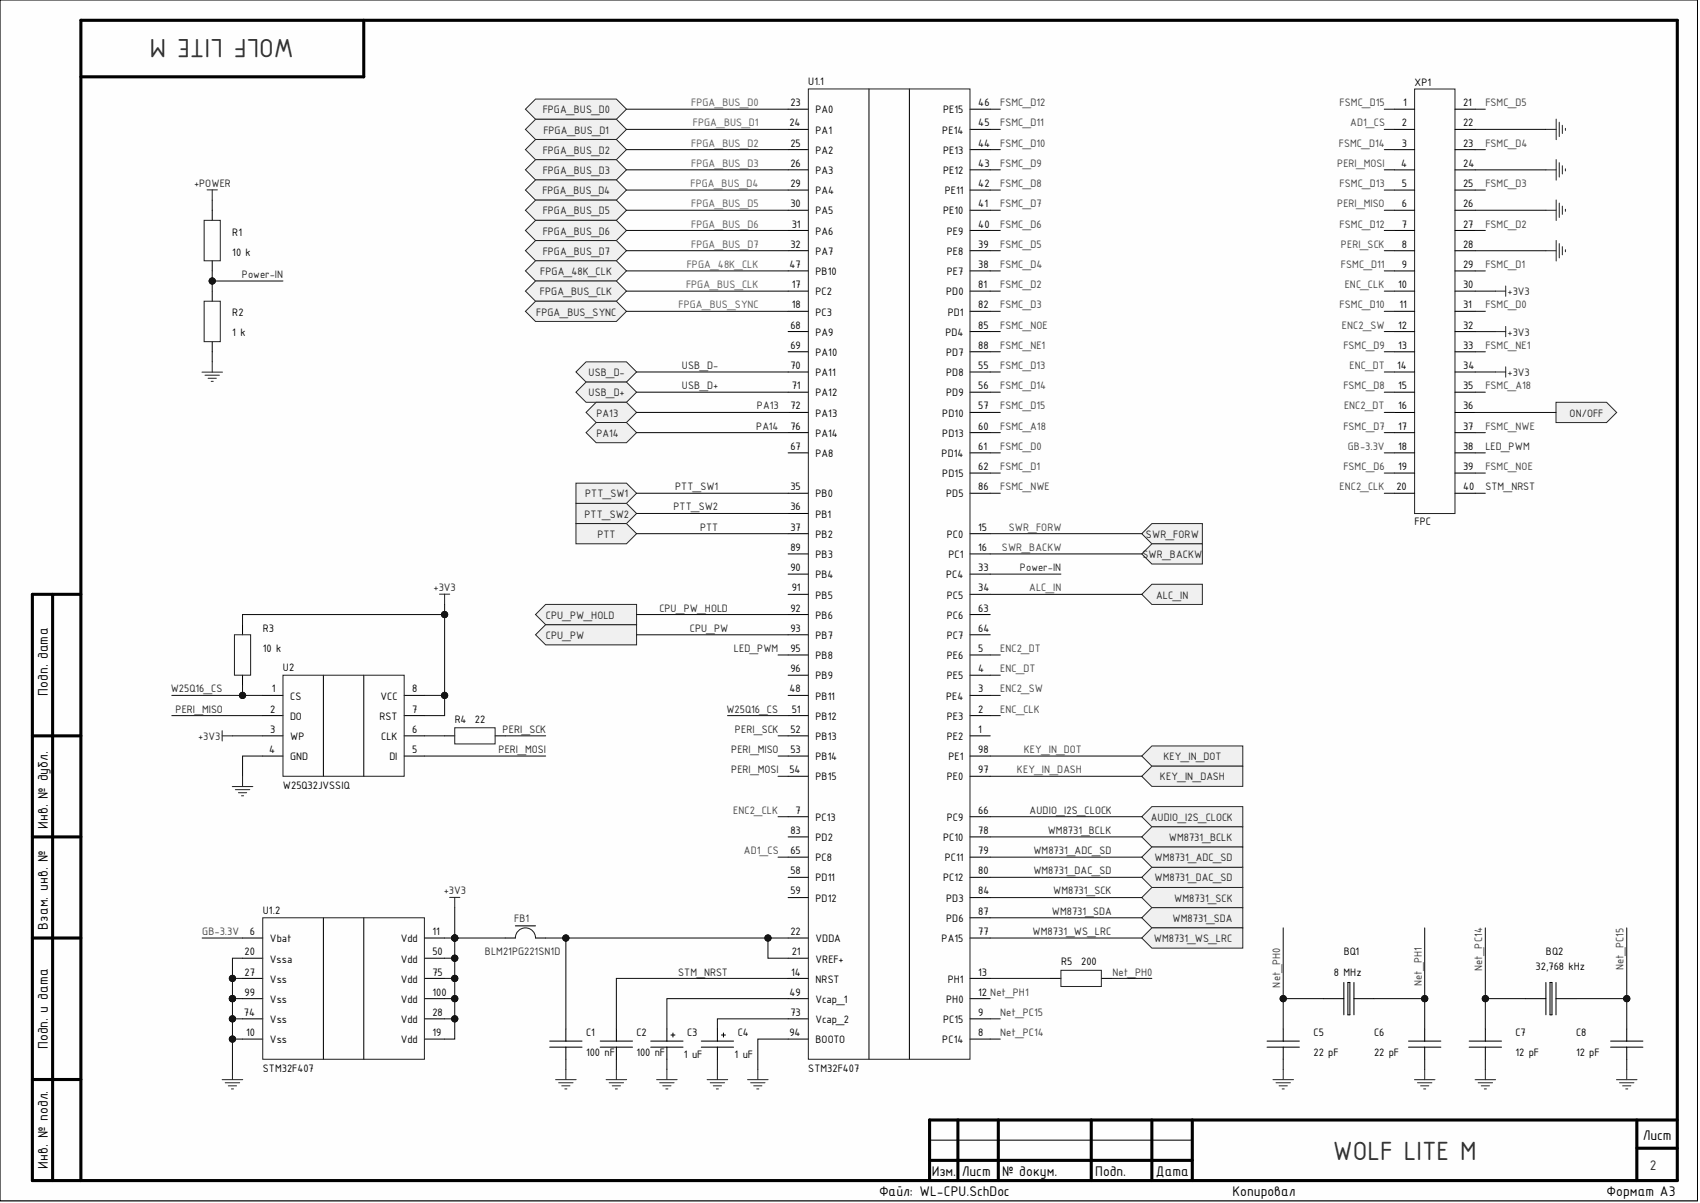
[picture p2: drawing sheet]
<svg xmlns="http://www.w3.org/2000/svg" width="420mm" height="297mm" viewBox="0 0 420 297" stroke-linecap="round" stroke-linejoin="round" font-family="sans-serif">
<defs><g id="words">
<g font-size="7" fill="#2f2f2f">
<text x="72.6" y="9.6" transform="rotate(-180 72.6 9.6)">WOLF LITE M</text>
<text x="329.1" y="286.5">WOLF LITE M</text>
</g>
<g font-size="3.7">
<text x="11.8" y="171.7" transform="rotate(-90 11.8 171.7)">Подп. дата</text>
<text x="11.8" y="204.6" transform="rotate(-90 11.8 204.6)">Инв. № дубл.</text>
<text x="11.8" y="229.6" transform="rotate(-90 11.8 229.6)">Взам. инв. №</text>
<text x="11.8" y="259" transform="rotate(-90 11.8 259)">Подп. и дата</text>
<text x="405.7" y="281.4">Лист</text>
<text x="11.8" y="288.5" transform="rotate(-90 11.8 288.5)">Инв. № подл.</text>
<text x="230.1" y="290.3">Изм.</text>
<text x="237.5" y="290.3">Лист</text>
<text x="247.5" y="290.3">№ докум.</text>
<text x="270.5" y="290.3">Подп.</text>
<text x="285.4" y="290.3">Дата</text>
<text x="217.1" y="295.3">Файл: WL-CPU.SchDoc</text>
<text x="304.4" y="295.3">Копировал</text>
<text x="396.7" y="295.3">Формат А3</text>
</g>
<text font-size="3.7" fill="#2f2f2f" x="407.4" y="288.8">2</text>
<g font-size="2.9">
<text x="199.6" y="21">U1.1</text>
<text x="349.3" y="21.2">XP1</text>
<text x="195.2" y="26.2">23</text>
<text x="201.4" y="28">PA0</text>
<text x="232.9" y="28">PE15</text>
<text x="241.6" y="26.2">46</text>
<text x="346.5" y="26.2">1</text>
<text x="361.3" y="26.2">21</text>
<text x="194.9" y="31.2">24</text>
<text x="201.4" y="33">PA1</text>
<text x="232.7" y="33">PE14</text>
<text x="241.6" y="31.2">45</text>
<text x="346.2" y="31.2">2</text>
<text x="361.3" y="31.2">22</text>
<text x="195.2" y="36.2">25</text>
<text x="195.2" y="41.2">26</text>
<text x="201.4" y="38">PA2</text>
<text x="232.9" y="38">PE13</text>
<text x="241.6" y="41.2">43</text>
<text x="241.6" y="36.2">44</text>
<text x="346" y="41.2">4</text>
<text x="346.2" y="36.2">3</text>
<text x="361.3" y="36.2">23</text>
<text x="361.3" y="41.2">24</text>
<text x="195.2" y="46.1">29</text>
<text x="201.4" y="47.9">PA4</text>
<text x="201.4" y="42.9">PA3</text>
<text x="232.9" y="42.9">PE12</text>
<text x="233.3" y="47.9">PE11</text>
<text x="241.6" y="46.1">42</text>
<text x="346.2" y="46.1">5</text>
<text x="361.3" y="46.1">25</text>
<text x="195.2" y="51.1">30</text>
<text x="201.4" y="52.9">PA5</text>
<text x="232.9" y="52.9">PE10</text>
<text x="241.6" y="51.1">41</text>
<text x="346.2" y="51.1">6</text>
<text x="361.3" y="51.1">26</text>
<text x="57.4" y="58.1">R1</text>
<text x="195.5" y="56.2">31</text>
<text x="201.4" y="58">PA6</text>
<text x="233.8" y="58">PE9</text>
<text x="241.6" y="56.2">40</text>
<text x="346.2" y="56.2">7</text>
<text x="361.3" y="56.2">27</text>
<text x="57.4" y="63.1">10 k</text>
<text x="195.2" y="61.2">32</text>
<text x="201.4" y="63">PA7</text>
<text x="233.8" y="63">PE8</text>
<text x="241.6" y="61.2">39</text>
<text x="346.2" y="61.2">8</text>
<text x="361.3" y="61.2">28</text>
<text x="194.9" y="66.2">47</text>
<text x="195.5" y="71.2">17</text>
<text x="201.4" y="68">PB10</text>
<text x="233.8" y="68">PE7</text>
<text x="241.6" y="71.2">81</text>
<text x="241.6" y="66.2">38</text>
<text x="345.3" y="71.2">10</text>
<text x="346.2" y="66.2">9</text>
<text x="361.3" y="66.2">29</text>
<text x="361.3" y="71.2">30</text>
<text x="195.5" y="76.2">18</text>
<text x="201.4" y="72.9">PC2</text>
<text x="201.4" y="77.9">PC3</text>
<text x="233.6" y="72.9">PD0</text>
<text x="234.1" y="77.9">PD1</text>
<text x="241.6" y="76.2">82</text>
<text x="345.6" y="76.2">11</text>
<text x="361.3" y="76.2">31</text>
<text x="57.4" y="78.1">R2</text>
<text x="57.4" y="83.1">1 k</text>
<text x="195.2" y="81.1">68</text>
<text x="201.4" y="82.9">PA9</text>
<text x="233.5" y="82.9">PD4</text>
<text x="241.6" y="81.1">85</text>
<text x="345.3" y="81.1">12</text>
<text x="361.3" y="81.1">32</text>
<text x="195.2" y="86.1">69</text>
<text x="201.4" y="87.9">PA10</text>
<text x="233.6" y="87.9">PD7</text>
<text x="241.6" y="86.1">88</text>
<text x="345.3" y="86.1">13</text>
<text x="361.3" y="86.1">33</text>
<text x="195.2" y="91.1">70</text>
<text x="201.4" y="92.9">PA11</text>
<text x="233.6" y="92.9">PD8</text>
<text x="241.6" y="91.1">55</text>
<text x="345" y="91.1">14</text>
<text x="361.3" y="91.1">34</text>
<text x="195.2" y="101.1">72</text>
<text x="195.5" y="96.1">71</text>
<text x="201.4" y="97.9">PA12</text>
<text x="233.6" y="97.9">PD9</text>
<text x="241.6" y="96.1">56</text>
<text x="241.6" y="101.1">57</text>
<text x="345.3" y="96.1">15</text>
<text x="345.3" y="101.1">16</text>
<text x="361.3" y="96.1">35</text>
<text x="361.3" y="101.1">36</text>
<text x="195.2" y="106.1">76</text>
<text x="201.4" y="102.9">PA13</text>
<text x="201.4" y="107.8">PA14</text>
<text x="232.7" y="102.9">PD10</text>
<text x="232.7" y="107.8">PD13</text>
<text x="241.6" y="106.1">60</text>
<text x="345.3" y="106.1">17</text>
<text x="361.3" y="106.1">37</text>
<text x="195.2" y="111.1">67</text>
<text x="201.4" y="112.8">PA8</text>
<text x="232.5" y="112.8">PD14</text>
<text x="241.6" y="111.1">61</text>
<text x="345.3" y="111.1">18</text>
<text x="361.3" y="111.1">38</text>
<text x="232.7" y="117.8">PD15</text>
<text x="241.6" y="116">62</text>
<text x="345.3" y="116">19</text>
<text x="361.3" y="116">39</text>
<text x="195.2" y="121">35</text>
<text x="201.4" y="122.8">PB0</text>
<text x="233.6" y="122.8">PD5</text>
<text x="241.6" y="121">86</text>
<text x="344.8" y="121">20</text>
<text x="361.3" y="121">40</text>
<text x="195.2" y="126">36</text>
<text x="195.2" y="131">37</text>
<text x="201.4" y="127.8">PB1</text>
<text x="241.6" y="131">15</text>
<text x="349.3" y="129.6">FPC</text>
<text x="195.2" y="136">89</text>
<text x="201.4" y="132.8">PB2</text>
<text x="201.4" y="137.8">PB3</text>
<text x="233.8" y="132.8">PC0</text>
<text x="234.2" y="137.8">PC1</text>
<text x="241.6" y="136">16</text>
<text x="195.2" y="141">90</text>
<text x="201.4" y="142.8">PB4</text>
<text x="233.6" y="142.8">PC4</text>
<text x="241.6" y="141">33</text>
<text x="195.5" y="146">91</text>
<text x="201.4" y="147.8">PB5</text>
<text x="233.8" y="147.8">PC5</text>
<text x="241.6" y="146">34</text>
<text x="195.2" y="151">92</text>
<text x="201.4" y="152.8">PB6</text>
<text x="233.8" y="152.8">PC6</text>
<text x="241.6" y="151">63</text>
<text x="64.9" y="156">R3</text>
<text x="64.9" y="161">10 k</text>
<text x="195.2" y="156">93</text>
<text x="195.2" y="161">95</text>
<text x="201.4" y="157.8">PB7</text>
<text x="233.8" y="157.8">PC7</text>
<text x="241.6" y="156">64</text>
<text x="241.6" y="161">5</text>
<text x="69.9" y="165.7">U2</text>
<text x="195.2" y="166">96</text>
<text x="201.4" y="162.8">PB8</text>
<text x="201.4" y="167.8">PB9</text>
<text x="233.8" y="167.8">PE5</text>
<text x="233.8" y="162.8">PE6</text>
<text x="241.6" y="166">4</text>
<text x="67.1" y="171">1</text>
<text x="71.7" y="172.8">CS</text>
<text x="94" y="172.8">VCC</text>
<text x="101.8" y="171">8</text>
<text x="194.9" y="171">48</text>
<text x="201.4" y="172.8">PB11</text>
<text x="233.6" y="172.8">PE4</text>
<text x="241.6" y="171">3</text>
<text x="66.8" y="176">2</text>
<text x="71.7" y="177.7">DO</text>
<text x="93.7" y="177.7">RST</text>
<text x="101.8" y="176">7</text>
<text x="112.3" y="178.4">R4</text>
<text x="117.3" y="178.4">22</text>
<text x="195.5" y="176">51</text>
<text x="201.4" y="177.7">PB12</text>
<text x="233.8" y="177.7">PE3</text>
<text x="241.6" y="176">2</text>
<text x="66.5" y="185.9">4</text>
<text x="66.8" y="181">3</text>
<text x="71.7" y="182.7">WP</text>
<text x="94.1" y="182.7">CLK</text>
<text x="101.8" y="185.9">5</text>
<text x="101.8" y="181">6</text>
<text x="195.2" y="181">52</text>
<text x="195.2" y="185.9">53</text>
<text x="201.4" y="182.7">PB13</text>
<text x="233.8" y="182.7">PE2</text>
<text x="241.6" y="185.9">98</text>
<text x="241.6" y="181">1</text>
<text x="71.7" y="187.7">GND</text>
<text x="96.2" y="187.7">DI</text>
<text x="194.9" y="190.9">54</text>
<text x="201.4" y="187.7">PB14</text>
<text x="234.2" y="187.7">PE1</text>
<text x="241.6" y="190.9">97</text>
<text x="69.9" y="194.7">W25Q32JVSSIQ</text>
<text x="201.4" y="192.7">PB15</text>
<text x="233.8" y="192.7">PE0</text>
<text x="196.5" y="200.9">7</text>
<text x="201.4" y="202.7">PC13</text>
<text x="233.8" y="202.7">PC9</text>
<text x="241.6" y="200.9">66</text>
<text x="195.2" y="205.9">83</text>
<text x="201.4" y="207.7">PD2</text>
<text x="232.9" y="207.7">PC10</text>
<text x="241.6" y="205.9">78</text>
<text x="195.2" y="215.9">58</text>
<text x="195.2" y="210.9">65</text>
<text x="201.4" y="212.6">PC8</text>
<text x="233.3" y="212.6">PC11</text>
<text x="241.6" y="210.9">79</text>
<text x="241.6" y="215.9">80</text>
<text x="195.2" y="220.8">59</text>
<text x="201.4" y="217.6">PD11</text>
<text x="232.9" y="217.6">PC12</text>
<text x="241.6" y="220.8">84</text>
<text x="64.9" y="225.6">U1.2</text>
<text x="201.4" y="222.6">PD12</text>
<text x="233.6" y="222.6">PD3</text>
<text x="233.6" y="227.6">PD6</text>
<text x="241.6" y="225.8">87</text>
<text x="61.7" y="230.9">6</text>
<text x="66.7" y="232.7">Vbat</text>
<text x="98.9" y="232.7">Vdd</text>
<text x="106.8" y="230.9">11</text>
<text x="195.2" y="230.9">22</text>
<text x="201.4" y="232.7">VDDA</text>
<text x="232.5" y="232.7">PA15</text>
<text x="241.6" y="230.9">77</text>
<text x="60.4" y="235.9">20</text>
<text x="66.7" y="237.7">Vssa</text>
<text x="98.9" y="237.7">Vdd</text>
<text x="106.8" y="235.9">50</text>
<text x="195.5" y="235.9">21</text>
<text x="201.4" y="237.7">VREF+</text>
<text x="262" y="238.3">R5</text>
<text x="267" y="238.3">200</text>
<text x="331.8" y="235.9">BQ1</text>
<text x="379.2" y="239.4">32,768 kHz</text>
<text x="381.8" y="235.9">BQ2</text>
<text x="60.4" y="240.9">27</text>
<text x="60.4" y="245.9">99</text>
<text x="66.7" y="242.7">Vss</text>
<text x="98.9" y="242.7">Vdd</text>
<text x="106.8" y="240.9">75</text>
<text x="106.8" y="245.9">100</text>
<text x="194.9" y="245.9">49</text>
<text x="195.4" y="240.9">14</text>
<text x="201.4" y="242.7">NRST</text>
<text x="234.1" y="242.7">PH1</text>
<text x="241.6" y="245.9">12 Net_PH1</text>
<text x="241.6" y="240.9">13</text>
<text x="329.4" y="240.9">8 MHz</text>
<text x="60.2" y="250.8">74</text>
<text x="66.7" y="247.6">Vss</text>
<text x="98.9" y="247.6">Vdd</text>
<text x="106.8" y="250.8">28</text>
<text x="195.2" y="250.8">73</text>
<text x="201.4" y="247.6">Vcap_1</text>
<text x="233.6" y="247.6">PH0</text>
<text x="241.6" y="250.8">9</text>
<text x="60.8" y="255.8">10</text>
<text x="66.7" y="252.6">Vss</text>
<text x="66.7" y="257.6">Vss</text>
<text x="98.9" y="257.6">Vdd</text>
<text x="98.9" y="252.6">Vdd</text>
<text x="106.8" y="255.8">19</text>
<text x="144.7" y="255.8">C1</text>
<text x="157.2" y="255.8">C2</text>
<text x="169.7" y="255.8">C3</text>
<text x="182.2" y="255.8">C4</text>
<text x="194.9" y="255.8">94</text>
<text x="201.4" y="257.6">BOOTO</text>
<text x="201.4" y="252.6">Vcap_2</text>
<text x="232.7" y="257.6">PC14</text>
<text x="232.9" y="252.6">PC15</text>
<text x="241.6" y="255.8">8</text>
<text x="324.4" y="255.8">C5</text>
<text x="339.3" y="255.8">C6</text>
<text x="374.2" y="255.8">C7</text>
<text x="389.2" y="255.8">C8</text>
<text x="144.7" y="260.8">100 nF</text>
<text x="157.2" y="260.8">100 nF</text>
<text x="168.9" y="261.2">1 uF</text>
<text x="181.4" y="261.2">1 uF</text>
<text x="324.4" y="260.8">22 pF</text>
<text x="339.3" y="260.8">22 pF</text>
<text x="374.2" y="260.8">12 pF</text>
<text x="389.2" y="260.8">12 pF</text>
<text x="64.9" y="264.6">STM32F407</text>
<text x="199.6" y="264.6">STM32F407</text>
</g>
<g font-size="2.9" fill="#262626">
<text x="134" y="28">FPGA_BUS_D0</text>
<text x="134.2" y="33">FPGA_BUS_D1</text>
<text x="134" y="38">FPGA_BUS_D2</text>
<text x="47.9" y="46.1">+POWER</text>
<text x="133.9" y="47.9">FPGA_BUS_D4</text>
<text x="134" y="42.9">FPGA_BUS_D3</text>
<text x="134" y="52.9">FPGA_BUS_D5</text>
<text x="134" y="58">FPGA_BUS_D6</text>
<text x="134" y="63">FPGA_BUS_D7</text>
<text x="59.7" y="68.6">Power-IN</text>
<text x="133.4" y="68">FPGA_48K_CLK</text>
<text x="132.4" y="77.9">FPGA_BUS_SYNC</text>
<text x="133.3" y="72.9">FPGA_BUS_CLK</text>
<text x="372.3" y="72.9">+3V3</text>
<text x="372.3" y="82.9">+3V3</text>
<text x="145.3" y="92.9">USB_D-</text>
<text x="168.4" y="91.1">USB_D-</text>
<text x="372.3" y="92.9">+3V3</text>
<text x="145.3" y="97.9">USB_D+</text>
<text x="168.4" y="96.1">USB_D+</text>
<text x="186.9" y="101.1">PA13</text>
<text x="147.3" y="102.9">PA13</text>
<text x="147.3" y="107.8">PA14</text>
<text x="186.7" y="106.1">PA14</text>
<text x="387.6" y="102.9">ON/OFF</text>
<text x="366.8" y="111.1">LED_PWM</text>
<text x="144.5" y="122.8">PTT_SW1</text>
<text x="166.7" y="121">PTT_SW1</text>
<text x="366.8" y="121">STM_NRST</text>
<text x="144.3" y="127.8">PTT_SW2</text>
<text x="166.3" y="126">PTT_SW2</text>
<text x="172.9" y="131">PTT</text>
<text x="147.5" y="132.8">PTT</text>
<text x="282.1" y="137.8">SWR_BACKW</text>
<text x="283" y="132.8">SWR_FORW</text>
<text x="251.9" y="141">Power-IN</text>
<text x="107.1" y="146">+3V3</text>
<text x="285.5" y="147.8">ALC_IN</text>
<text x="134.8" y="152.8">CPU_PW_HOLD</text>
<text x="162.8" y="151">CPU_PW_HOLD</text>
<text x="134.8" y="157.8">CPU_PW</text>
<text x="170.3" y="156">CPU_PW</text>
<text x="181.2" y="161">LED_PWM</text>
<text x="42.2" y="171">W25Q16_CS</text>
<text x="43.3" y="176">PERI_MISO</text>
<text x="179.4" y="176">W25Q16_CS</text>
<text x="48.9" y="182.7">+3V3</text>
<text x="123.1" y="185.9">PERI_MOSI</text>
<text x="124.1" y="181">PERI_SCK</text>
<text x="180.6" y="185.9">PERI_MISO</text>
<text x="181.5" y="181">PERI_SCK</text>
<text x="180.6" y="190.9">PERI_MOSI</text>
<text x="287.3" y="187.7">KEY_IN_DOT</text>
<text x="286.4" y="192.7">KEY_IN_DASH</text>
<text x="254.2" y="200.9">AUDIO_I2S_CLOCK</text>
<text x="284.2" y="202.7">AUDIO_I2S_CLOCK</text>
<text x="258.7" y="205.9">WM8731_BCLK</text>
<text x="288.6" y="207.7">WM8731_BCLK</text>
<text x="255.2" y="215.9">WM8731_DAC_SD</text>
<text x="255.2" y="210.9">WM8731_ADC_SD</text>
<text x="285.1" y="212.6">WM8731_ADC_SD</text>
<text x="109.6" y="220.8">+3V3</text>
<text x="260.1" y="220.8">WM8731_SCK</text>
<text x="285.1" y="217.6">WM8731_DAC_SD</text>
<text x="259.7" y="225.8">WM8731_SDA</text>
<text x="289.6" y="227.6">WM8731_SDA</text>
<text x="290" y="222.6">WM8731_SCK</text>
<text x="255" y="230.9">WM8731_WS_LRC</text>
<text x="284.9" y="232.7">WM8731_WS_LRC</text>
<text x="167.5" y="240.9">STM_NRST</text>
</g>
<g font-size="2.9" fill="#5a5a5a">
<text x="170.7" y="26.2">FPGA_BUS_D0</text>
<text x="171.1" y="31.2">FPGA_BUS_D1</text>
<text x="170.7" y="36.2">FPGA_BUS_D2</text>
<text x="170.7" y="41.2">FPGA_BUS_D3</text>
<text x="170.5" y="46.1">FPGA_BUS_D4</text>
<text x="170.7" y="51.1">FPGA_BUS_D5</text>
<text x="170.7" y="56.2">FPGA_BUS_D6</text>
<text x="170.7" y="61.2">FPGA_BUS_D7</text>
<text x="169.4" y="71.2">FPGA_BUS_CLK</text>
<text x="169.6" y="66.2">FPGA_48K_CLK</text>
<text x="167.6" y="76.2">FPGA_BUS_SYNC</text>
</g>
<g font-size="2.9" fill="#404040">
<text x="247" y="26.2">FSMC_D12</text>
<text x="330.8" y="26.2">FSMC_D15</text>
<text x="366.8" y="26.2">FSMC_D5</text>
<text x="247" y="31.2">FSMC_D11</text>
<text x="247" y="41.2">FSMC_D9</text>
<text x="247" y="36.2">FSMC_D10</text>
<text x="330.6" y="36.2">FSMC_D14</text>
<text x="366.8" y="36.2">FSMC_D4</text>
<text x="247" y="46.1">FSMC_D8</text>
<text x="330.8" y="46.1">FSMC_D13</text>
<text x="366.8" y="46.1">FSMC_D3</text>
<text x="247" y="51.1">FSMC_D7</text>
<text x="247" y="56.2">FSMC_D6</text>
<text x="330.8" y="56.2">FSMC_D12</text>
<text x="366.8" y="56.2">FSMC_D2</text>
<text x="247" y="61.2">FSMC_D5</text>
<text x="247" y="71.2">FSMC_D2</text>
<text x="247" y="66.2">FSMC_D4</text>
<text x="331.1" y="66.2">FSMC_D11</text>
<text x="366.8" y="66.2">FSMC_D1</text>
<text x="247" y="76.2">FSMC_D3</text>
<text x="330.8" y="76.2">FSMC_D10</text>
<text x="366.8" y="76.2">FSMC_D0</text>
<text x="247" y="81.1">FSMC_NOE</text>
<text x="247" y="86.1">FSMC_NE1</text>
<text x="331.7" y="86.1">FSMC_D9</text>
<text x="366.8" y="86.1">FSMC_NE1</text>
<text x="247" y="91.1">FSMC_D13</text>
<text x="247" y="96.1">FSMC_D14</text>
<text x="247" y="101.1">FSMC_D15</text>
<text x="331.7" y="96.1">FSMC_D8</text>
<text x="366.8" y="96.1">FSMC_A18</text>
<text x="247" y="106.1">FSMC_A18</text>
<text x="331.7" y="106.1">FSMC_D7</text>
<text x="366.8" y="106.1">FSMC_NWE</text>
<text x="247" y="111.1">FSMC_D0</text>
<text x="247" y="116">FSMC_D1</text>
<text x="331.7" y="116">FSMC_D6</text>
<text x="366.8" y="116">FSMC_NOE</text>
<text x="247" y="121">FSMC_NWE</text>
</g>
<g font-size="2.9" fill="#434343">
<text x="333.4" y="31.2">AD1_CS</text>
<text x="330.2" y="41.2">PERI_MOSI</text>
<text x="330.2" y="51.1">PERI_MISO</text>
<text x="331.1" y="61.2">PERI_SCK</text>
<text x="332.1" y="71.2">ENC_CLK</text>
<text x="331.4" y="81.1">ENC2_SW</text>
<text x="333.3" y="91.1">ENC_DT</text>
<text x="331.9" y="101.1">ENC2_DT</text>
<text x="332.8" y="111.1">GB-3.3V</text>
<text x="330.8" y="121">ENC2_CLK</text>
<text x="249.1" y="131">SWR_FORW</text>
<text x="247.4" y="136">SWR_BACKW</text>
<text x="254.2" y="146">ALC_IN</text>
<text x="247" y="161">ENC2_DT</text>
<text x="247" y="166">ENC_DT</text>
<text x="247" y="171">ENC2_SW</text>
<text x="247" y="176">ENC_CLK</text>
<text x="252.8" y="185.9">KEY_IN_DOT</text>
<text x="251.1" y="190.9">KEY_IN_DASH</text>
<text x="181.1" y="200.9">ENC2_CLK</text>
<text x="183.7" y="210.9">AD1_CS</text>
<text x="49.9" y="230.9">GB-3.3V</text>
</g>
<g font-size="2.9" fill="#2e2e2e">
<text x="127" y="227.6">FB1</text>
<text x="119.7" y="235.9">BLM21PG221SN1D</text>
</g>
<g font-size="2.9" fill="#3d3d3d">
<text x="366" y="239.8" transform="rotate(-90 366 239.8)">Net_PC14</text>
<text x="400.9" y="239.6" transform="rotate(-90 400.9 239.6)">Net_PC15</text>
<text x="274.7" y="240.9">Net_PH0</text>
<text x="316.1" y="243.8" transform="rotate(-90 316.1 243.8)">Net_PH0</text>
<text x="351.1" y="243.4" transform="rotate(-90 351.1 243.4)">Net_PH1</text>
<text x="247" y="250.8">Net_PC15</text>
<text x="247" y="255.8">Net_PC14</text>
</g>
<text font-size=".4" x="10" y="291.7">ALTIUM GOSTBOM2.0 KEV</text>
</g></defs>
<path d="M0 0h419.2v296.5h-419.2z" fill-rule="evenodd" fill="#fefefe"/>
<path d="M0 0h419.2v296.5h-419.2z" fill="none" stroke="#000" stroke-width=".25"/>
<path d="M0 0h419.2v296.5h-419.2z" fill-rule="evenodd" fill="#fefefe"/>
<g fill="none" stroke="#000" stroke-width=".25">
<path d="M0 0h419.2v296.5h-419.2zM59.9 154.2v2.5M59.9 166.7v2.5M109.8 181.7h2.5M122.3 181.7h2.5M312.9 258.6h8M312.9 257.1h8M316.9 254.1v3M316.9 258.6v3M347.8 258.6h8M347.8 257.1h8M351.8 254.1v3"/>
<path d="M351.8 258.6v3M362.8 258.6h8M362.8 257.1h8M366.8 254.1v3M366.8 258.6v3M397.7 258.6h8M397.7 257.1h8M401.7 254.1v3M401.7 258.6v3M229.6 281.5h64.8"/>
</g>
<g fill="none" stroke="#000" stroke-width=".76">
<path d="M89.8 5v14h-69.8M13 146.8v144.7M20 146.8h-12v144.7h406.2v-286.5h-394.2v286.5M8 181.7h12M8 206.6h12M8 231.6h12M8 266.5h12M236.5 276.5v15M246.5 276.5v15M269.5 276.5v15M284.4 276.5v15M294.4 276.5v15"/>
<path d="M404.2 276.5v15M414.2 276.5h-184.6v15M229.6 286.5h64.8M404.2 283.5h10"/>
</g>
<g fill="none" stroke="#262626" stroke-width=".25">
<path d="M57.9 156.7h4v10h-4zM108.5 146.7h2.6M109.8 146.7v2.5M112.3 179.7h10v4h-10zM54.9 180.4v2.6M54.9 181.7h2.5M57.4 194.2h5M58.1 195h3.6M58.9 195.7h2M59.6 196.5h.6M59.9 191.7v2.5M111 221.6h2.6"/>
<path d="M112.3 221.6v2.5M54.9 266.6h5M55.6 267.4h3.6M56.4 268.1h2M57.2 268.9h.5M57.4 264v2.6M314.3 266.6h5.1M315.1 267.4h3.6M315.9 268.1h2M316.6 268.9h.5M316.9 264v2.6M349.3 266.6h5.1"/>
<path d="M350 267.4h3.6M350.8 268.1h2M351.6 268.9h.5M351.8 264.1v2.5M364.3 266.6h5M365 267.4h3.6M365.8 268.1h2M366.5 268.9h.6M366.8 264.1v2.5M399.2 266.6h5.1M399.9 267.4h3.6M400.7 268.1h2"/>
<path d="M401.5 268.9h.5M401.7 264.1v2.5"/>
</g>
<path d="M144.7 89.3h10l2.5 2.5-2.5 2.5h-10l-2.5-2.5z" fill-rule="evenodd" fill="#f0f0f0"/>
<path d="M144.7 89.3h10l2.5 2.5-2.5 2.5h-10l-2.5-2.5z" fill="none" stroke="#262626" stroke-width=".25"/>
<path d="M144.7 94.3h10l2.5 2.5-2.5 2.5h-10l-2.5-2.5z" fill-rule="evenodd" fill="#f0f0f0"/>
<path d="M144.7 94.3h10l2.5 2.5-2.5 2.5h-10l-2.5-2.5z" fill="none" stroke="#262626" stroke-width=".25"/>
<path d="M132.2 24.5h20l2.5 2.5-2.5 2.5h-20l-2.4-2.5z" fill-rule="evenodd" fill="#f0f0f0"/>
<path d="M132.2 24.5h20l2.5 2.5-2.5 2.5h-20l-2.4-2.5z" fill="none" stroke="#262626" stroke-width=".25"/>
<path d="M132.2 29.5h20l2.5 2.4-2.5 2.5h-20l-2.4-2.5z" fill-rule="evenodd" fill="#f0f0f0"/>
<path d="M132.2 29.5h20l2.5 2.4-2.5 2.5h-20l-2.4-2.5z" fill="none" stroke="#262626" stroke-width=".25"/>
<path d="M132.2 34.4h20l2.5 2.5-2.5 2.5h-20l-2.4-2.5z" fill-rule="evenodd" fill="#f0f0f0"/>
<path d="M132.2 34.4h20l2.5 2.5-2.5 2.5h-20l-2.4-2.5z" fill="none" stroke="#262626" stroke-width=".25"/>
<path d="M132.2 39.4h20l2.5 2.5-2.5 2.5h-20l-2.4-2.5z" fill-rule="evenodd" fill="#f0f0f0"/>
<path d="M132.2 39.4h20l2.5 2.5-2.5 2.5h-20l-2.4-2.5z" fill="none" stroke="#262626" stroke-width=".25"/>
<path d="M132.2 44.4h20l2.5 2.5-2.5 2.5h-20l-2.4-2.5z" fill-rule="evenodd" fill="#f0f0f0"/>
<path d="M132.2 44.4h20l2.5 2.5-2.5 2.5h-20l-2.4-2.5z" fill="none" stroke="#262626" stroke-width=".25"/>
<path d="M132.2 49.4h20l2.5 2.5-2.5 2.5h-20l-2.4-2.5z" fill-rule="evenodd" fill="#f0f0f0"/>
<path d="M132.2 49.4h20l2.5 2.5-2.5 2.5h-20l-2.4-2.5z" fill="none" stroke="#262626" stroke-width=".25"/>
<path d="M132.2 54.4h20l2.5 2.5-2.5 2.5h-20l-2.4-2.5z" fill-rule="evenodd" fill="#f0f0f0"/>
<path d="M132.2 54.4h20l2.5 2.5-2.5 2.5h-20l-2.4-2.5z" fill="none" stroke="#262626" stroke-width=".25"/>
<path d="M132.2 59.4h20l2.5 2.5-2.5 2.5h-20l-2.4-2.5z" fill-rule="evenodd" fill="#f0f0f0"/>
<path d="M132.2 59.4h20l2.5 2.5-2.5 2.5h-20l-2.4-2.5z" fill="none" stroke="#262626" stroke-width=".25"/>
<path d="M132.2 64.4h20l2.5 2.5-2.5 2.5h-20l-2.4-2.5z" fill-rule="evenodd" fill="#f0f0f0"/>
<path d="M132.2 64.4h20l2.5 2.5-2.5 2.5h-20l-2.4-2.5z" fill="none" stroke="#262626" stroke-width=".25"/>
<path d="M132.2 69.4h20l2.5 2.5-2.5 2.5h-20l-2.4-2.5z" fill-rule="evenodd" fill="#f0f0f0"/>
<path d="M132.2 69.4h20l2.5 2.5-2.5 2.5h-20l-2.4-2.5z" fill="none" stroke="#262626" stroke-width=".25"/>
<path d="M132.2 74.4h20l2.5 2.5-2.5 2.5h-20l-2.4-2.5z" fill-rule="evenodd" fill="#f0f0f0"/>
<path d="M132.2 74.4h20l2.5 2.5-2.5 2.5h-20l-2.4-2.5z" fill="none" stroke="#262626" stroke-width=".25"/>
<path d="M134.7 154.2h22.5v5h-22.5l-2.5-2.5z" fill-rule="evenodd" fill="#f0f0f0"/>
<path d="M134.7 154.2h22.5v5h-22.5l-2.5-2.5z" fill="none" stroke="#262626" stroke-width=".25"/>
<path d="M134.7 149.2h22.5v5h-22.5l-2.5-2.5z" fill-rule="evenodd" fill="#f0f0f0"/>
<path d="M134.7 149.2h22.5v5h-22.5l-2.5-2.5z" fill="none" stroke="#262626" stroke-width=".25"/>
<path d="M284.4 199.2h22.5v5h-22.5l-2.4-2.5z" fill-rule="evenodd" fill="#f0f0f0"/>
<path d="M284.4 199.2h22.5v5h-22.5l-2.4-2.5z" fill="none" stroke="#262626" stroke-width=".25"/>
<path d="M284.4 219.1h22.5v5h-22.5l-2.4-2.5z" fill-rule="evenodd" fill="#f0f0f0"/>
<path d="M284.4 219.1h22.5v5h-22.5l-2.4-2.5z" fill="none" stroke="#262626" stroke-width=".25"/>
<path d="M284.4 224.1h22.5v5h-22.5l-2.4-2.5z" fill-rule="evenodd" fill="#f0f0f0"/>
<path d="M284.4 224.1h22.5v5h-22.5l-2.4-2.5z" fill="none" stroke="#262626" stroke-width=".25"/>
<path d="M284.4 204.2h22.5v4.9h-22.5l-2.4-2.5z" fill-rule="evenodd" fill="#f0f0f0"/>
<path d="M284.4 204.2h22.5v4.9h-22.5l-2.4-2.5z" fill="none" stroke="#262626" stroke-width=".25"/>
<path d="M284.4 214.1h22.5v5h-22.5l-2.4-2.5z" fill-rule="evenodd" fill="#f0f0f0"/>
<path d="M284.4 214.1h22.5v5h-22.5l-2.4-2.5z" fill="none" stroke="#262626" stroke-width=".25"/>
<path d="M284.4 209.1h22.5v5h-22.5l-2.4-2.5z" fill-rule="evenodd" fill="#f0f0f0"/>
<path d="M284.4 209.1h22.5v5h-22.5l-2.4-2.5z" fill="none" stroke="#262626" stroke-width=".25"/>
<path d="M284.4 229.1h22.5v5h-22.5l-2.4-2.5z" fill-rule="evenodd" fill="#f0f0f0"/>
<g fill="none" stroke="#262626" stroke-width=".25">
<path d="M50.4 54.4h4v10h-4zM51.1 46.9h2.6M52.4 46.9v2.5M50.4 74.4h4v10h-4zM49.9 91.9h5M50.6 92.6h3.6M51.4 93.4h2M52.2 94.2h.5M52.4 89.3v2.6M284.4 229.1h22.5v5h-22.5l-2.4-2.5zM162.1 266.6h5.1M162.9 267.4h3.6"/>
<path d="M163.7 268.1h2M164.4 268.9h.5M164.7 264v2.6M174.6 266.6h5.1M175.4 267.4h3.5M176.1 268.1h2.1M176.9 268.9h.5M177.2 264v2.6"/>
</g>
<g fill="none" stroke="#000" stroke-width=".25">
<path d="M52.4 51.9v2.5M52.4 64.4v2.5M52.4 71.9v2.5M52.4 84.4v2.5M160.7 257.1h8M160.7 258.6h8M164.7 254.1v3M164.7 258.6v3M165.7 255.6h1M166.2 255.1v1M173.2 257.1h7.9M173.2 258.6h7.9"/>
<path d="M177.2 254.1v3M177.2 258.6v3M178.2 255.6h1M178.7 255.1v1"/>
</g>
<path d="M384.2 99.3h12.5l2.5 2.5-2.5 2.5h-12.5z" fill-rule="evenodd" fill="#f0f0f0"/>
<path d="M384.3 39.4v5.1M381.8 41.9h2.5M385 40.2v3.5M385.8 40.9v2.1M386.6 41.7v.5M384.2 99.3h12.5l2.5 2.5-2.5 2.5h-12.5z" fill="none" stroke="#262626" stroke-width=".25"/>
<path d="M284.4 184.2h22.5v5h-22.5l-2.4-2.5z" fill-rule="evenodd" fill="#f0f0f0"/>
<path d="M284.4 184.2h22.5v5h-22.5l-2.4-2.5z" fill="none" stroke="#262626" stroke-width=".25"/>
<path d="M284.4 189.2h22.5v5h-22.5l-2.4-2.5z" fill-rule="evenodd" fill="#f0f0f0"/>
<path d="M284.4 189.2h22.5v5h-22.5l-2.4-2.5z" fill="none" stroke="#262626" stroke-width=".25"/>
<path d="M284.4 129.3h12.5v5h-12.5l-2.4-2.5z" fill-rule="evenodd" fill="#f0f0f0"/>
<path d="M284.4 129.3h12.5v5h-12.5l-2.4-2.5z" fill="none" stroke="#262626" stroke-width=".25"/>
<path d="M284.4 134.3h12.5v5h-12.5l-2.4-2.5z" fill-rule="evenodd" fill="#f0f0f0"/>
<path d="M284.4 134.3h12.5v5h-12.5l-2.4-2.5z" fill="none" stroke="#262626" stroke-width=".25"/>
<path d="M284.4 144.3h12.5v4.9h-12.5l-2.4-2.4z" fill-rule="evenodd" fill="#f0f0f0"/>
<path d="M284.4 144.3h12.5v4.9h-12.5l-2.4-2.4z" fill="none" stroke="#262626" stroke-width=".25"/>
<path d="M142.2 124.3h12.5l2.5 2.5-2.5 2.5h-12.5z" fill-rule="evenodd" fill="#f0f0f0"/>
<path d="M142.2 124.3h12.5l2.5 2.5-2.5 2.5h-12.5z" fill="none" stroke="#262626" stroke-width=".25"/>
<path d="M142.2 119.3h12.5l2.5 2.5-2.5 2.5h-12.5z" fill-rule="evenodd" fill="#f0f0f0"/>
<path d="M142.2 119.3h12.5l2.5 2.5-2.5 2.5h-12.5z" fill="none" stroke="#262626" stroke-width=".25"/>
<path d="M142.2 129.3h12.5l2.5 2.5-2.5 2.5h-12.5z" fill-rule="evenodd" fill="#f0f0f0"/>
<g fill="none" stroke="#262626" stroke-width=".25">
<path d="M199.6 22h39.9v239.6h-39.9zM349.3 22h10v104.8h-10zM381.8 31.9h2.5M384.3 29.4v5.1M385 30.2v3.5M385.8 30.9v2.1M386.6 31.7v.5M381.8 51.9h2.5M384.3 49.4v5.1M384.3 59.4v5M385 50.1v3.6M385.8 50.9v2"/>
<path d="M386.6 51.7v.5M381.8 61.9h2.5M385 60.1v3.6M385.8 60.9v2M386.6 61.7v.5M142.2 129.3h12.5l2.5 2.5-2.5 2.5h-12.5zM69.9 166.7h29.9v25h-29.9zM64.9 226.6h39.9v35h-39.9zM262 239.6h10v4h-10zM137.2 266.6h5.1M138 267.4h3.5M138.7 268.1h2"/>
<path d="M139.5 268.9h.5M139.7 264v2.6M149.7 266.6h5M150.4 267.4h3.6M151.2 268.1h2M152 268.9h.5M152.2 264v2.6M184.6 266.6h5.1M185.4 267.4h3.5M186.1 268.1h2.1M186.9 268.9h.5M187.1 264v2.6"/>
</g>
<g fill="none" stroke="#000" stroke-width=".25">
<path d="M194.6 27h5M194.6 31.9h5M194.6 36.9h5M214.6 22v239.6M224.6 22v239.6M239.5 27h5M239.5 31.9h5M239.5 36.9h5M344.3 27h5M344.3 31.9h5M344.3 37h5M359.3 27h5"/>
<path d="M359.3 31.9h5M359.3 37h5M194.6 46.9h5M194.6 51.9h5M194.6 56.9h5M194.6 41.9h5M239.5 46.9h5M239.5 51.9h5M239.5 56.9h5M239.5 41.9h5M344.3 46.9h5M344.3 51.9h5"/>
<path d="M344.3 56.9h5M344.3 41.9h5M359.3 46.9h5M359.3 51.9h5M359.3 56.9h5M359.3 41.9h5M194.6 61.9h5M194.6 66.9h5M194.6 76.9h5M194.6 71.9h5M239.5 61.9h5M239.5 66.9h5"/>
<path d="M239.5 76.9h5M239.5 71.9h5M344.3 61.9h5M344.3 76.9h5M344.3 71.9h5M344.3 66.9h5M359.3 61.9h5M359.3 76.9h5M359.3 71.9h5M359.3 66.9h5M194.6 81.9h5M194.6 86.9h5"/>
<path d="M194.6 91.9h5M194.6 96.8h5M239.5 81.9h5M239.5 86.9h5M239.5 91.9h5M239.5 96.8h5M344.3 81.9h5M344.3 86.9h5M344.3 91.9h5M344.3 96.8h5M359.3 81.9h5M359.3 86.9h5"/>
<path d="M359.3 91.9h5M359.3 96.8h5M194.6 111.8h5M194.6 101.8h5M194.6 106.8h5M239.5 111.8h5M239.5 101.8h5M239.5 106.8h5M239.5 116.8h5M344.3 111.8h5M344.3 101.8h5M344.3 106.8h5"/>
<path d="M344.3 116.8h5M359.3 111.8h5M359.3 101.8h5M359.3 106.8h5M359.3 116.8h5M194.6 121.8h5M194.6 126.8h5M194.6 131.8h5M194.6 136.8h5M239.5 121.8h5M239.5 131.8h5M239.5 136.8h5"/>
<path d="M344.3 121.8h5M359.3 121.8h5M194.6 141.8h5M194.6 146.8h5M194.6 151.7h5M194.6 156.7h5M239.5 141.8h5M239.5 146.8h5M239.5 151.7h5M239.5 156.7h5M64.9 171.7h5M64.9 176.7h5"/>
<path d="M79.9 166.7v25M89.8 166.7v25M99.8 171.7h5M99.8 176.7h5M194.6 161.7h5M194.6 166.7h5M194.6 171.7h5M194.6 176.7h5M239.5 161.7h5M239.5 166.7h5M239.5 171.7h5M239.5 176.7h5"/>
<path d="M64.9 181.7h5M64.9 186.7h5M99.8 181.7h5M99.8 186.7h5M194.6 181.7h5M194.6 186.7h5M194.6 191.7h5M239.5 181.7h5M239.5 186.7h5M239.5 191.7h5M194.6 206.6h5M194.6 216.6h5"/>
<path d="M194.6 211.6h5M194.6 201.7h5M239.5 206.6h5M239.5 216.6h5M239.5 211.6h5M239.5 201.7h5M59.9 231.6h5M59.9 236.6h5M79.9 226.6v35M89.8 226.6v35M104.8 231.6h5M104.8 236.6h5"/>
<path d="M124.8 231.6h2.5M127.3 228.6h4.9M132.2 231.6h2.6M194.6 231.6h5M194.6 221.6h5M194.6 236.6h5M239.5 231.6h5M239.5 221.6h5M239.5 226.6h5M59.9 241.6h5M59.9 246.6h5M59.9 256.6h5"/>
<path d="M59.9 251.6h5M104.8 241.6h5M104.8 246.6h5M104.8 256.6h5M104.8 251.6h5M135.7 258.6h8M135.7 257.1h8M139.7 254.1v3M139.7 258.6v3M148.2 258.6h8M148.2 257.1h8M152.2 254.1v3"/>
<path d="M152.2 258.6v3M194.6 241.6h5M194.6 246.6h5M194.6 256.6h5M194.6 251.6h5M239.5 241.6h5M239.5 246.6h5M239.5 256.6h5M239.5 251.6h5M259.5 241.6h2.5M272 241.6h2.5M326.9 246.6h5"/>
<path d="M331.9 242.6v8M332.9 242.6h.4v8h-.4zM334.4 246.6h4.9M334.4 242.6v8M376.8 246.6h5M381.8 242.6v8M382.8 242.6h.5v8h-.5zM384.2 246.6h5.1M384.2 242.6v8"/>
</g>
<path d="M127.3 231.6a2.49 2.49 0 0 1 2.5-2.5 2.49 2.49 0 0 1 2.4 2.5" fill="none" stroke="#1c1c1c" stroke-width=".25"/>
<path d="M147.2 99.3h7.5l2.5 2.5-2.5 2.5h-7.5l-2.5-2.5z" fill-rule="evenodd" fill="#f0f0f0"/>
<path d="M147.2 99.3h7.5l2.5 2.5-2.5 2.5h-7.5l-2.5-2.5z" fill="none" stroke="#262626" stroke-width=".25"/>
<path d="M147.2 104.3h7.5l2.5 2.5-2.5 2.5h-7.5l-2.5-2.5z" fill-rule="evenodd" fill="#f0f0f0"/>
<path d="M369.3 71.9h2.5M371.8 70.6v2.6M369.3 81.9h2.5M369.3 91.9h2.5M371.8 80.6v2.5M371.8 90.6v2.5M147.2 104.3h7.5l2.5 2.5-2.5 2.5h-7.5l-2.5-2.5z" fill="none" stroke="#262626" stroke-width=".25"/>
<path d="M364.3 61.9h17.5M42.4 171.7h22.5M42.4 176.7h22.5" fill="none" stroke="#0e0e0e" stroke-width=".25"/>
<circle cx="59.9" cy="171.7" r=".76" fill="#0e0e0e"/>
<g fill="none" stroke="#0e0e0e" stroke-width=".25">
<path d="M52.4 69.4h17.5M49.9 231.6h10"/>
<circle cx="59.9" cy="171.7" r=".76"/>
</g>
<circle cx="52.4" cy="69.4" r=".76" fill="#0e0e0e"/>
<g fill="none" stroke="#0e0e0e" stroke-width=".25">
<path d="M57.4 251.6v5h2.5"/>
<circle cx="52.4" cy="69.4" r=".76"/>
</g>
<circle cx="57.4" cy="256.6" r=".76" fill="#0e0e0e"/>
<circle cx="57.4" cy="256.6" r=".76" fill="none" stroke="#0e0e0e" stroke-width=".25"/>
<circle cx="57.4" cy="251.6" r=".76" fill="#0e0e0e"/>
<g fill="none" stroke="#0e0e0e" stroke-width=".25">
<path d="M57.4 246.6v5h2.5"/>
<circle cx="57.4" cy="251.6" r=".76"/>
</g>
<circle cx="57.4" cy="251.6" r=".76" fill="#0e0e0e"/>
<circle cx="57.4" cy="251.6" r=".76" fill="none" stroke="#0e0e0e" stroke-width=".25"/>
<circle cx="57.4" cy="246.6" r=".76" fill="#0e0e0e"/>
<g fill="none" stroke="#0e0e0e" stroke-width=".25">
<path d="M57.4 246.6h2.5"/>
<circle cx="57.4" cy="246.6" r=".76"/>
</g>
<circle cx="57.4" cy="246.6" r=".76" fill="#0e0e0e"/>
<g fill="none" stroke="#0e0e0e" stroke-width=".25">
<path d="M59.9 241.6h-2.5v5"/>
<circle cx="57.4" cy="246.6" r=".76"/>
</g>
<circle cx="57.4" cy="246.6" r=".76" fill="#0e0e0e"/>
<circle cx="57.4" cy="246.6" r=".76" fill="none" stroke="#0e0e0e" stroke-width=".25"/>
<circle cx="57.4" cy="241.6" r=".76" fill="#0e0e0e"/>
<g fill="none" stroke="#0e0e0e" stroke-width=".25">
<path d="M59.9 236.6h-2.5v5"/>
<circle cx="57.4" cy="241.6" r=".76"/>
</g>
<circle cx="57.4" cy="241.6" r=".76" fill="#0e0e0e"/>
<g fill="none" stroke="#0e0e0e" stroke-width=".25">
<path d="M109.8 151.7h-49.9v2.5M57.4 181.7h7.5M64.9 186.7h-5v5"/>
<circle cx="57.4" cy="241.6" r=".76"/>
</g>
<circle cx="109.8" cy="151.7" r=".76" fill="#0e0e0e"/>
<g fill="none" stroke="#0e0e0e" stroke-width=".25">
<path d="M104.8 171.7h5v5h-5M104.8 186.7h30M104.8 181.7h5"/>
<circle cx="109.8" cy="151.7" r=".76"/>
</g>
<circle cx="109.8" cy="171.7" r=".76" fill="#0e0e0e"/>
<g fill="none" stroke="#0e0e0e" stroke-width=".25">
<path d="M112.3 251.6v5h-2.5"/>
<circle cx="109.8" cy="171.7" r=".76"/>
</g>
<circle cx="112.3" cy="251.6" r=".76" fill="#0e0e0e"/>
<g fill="none" stroke="#0e0e0e" stroke-width=".25">
<path d="M109.8 246.6h2.5v5h-2.5"/>
<circle cx="112.3" cy="251.6" r=".76"/>
</g>
<circle cx="112.3" cy="246.6" r=".76" fill="#0e0e0e"/>
<circle cx="112.3" cy="246.6" r=".76" fill="none" stroke="#0e0e0e" stroke-width=".25"/>
<circle cx="112.3" cy="251.6" r=".76" fill="#0e0e0e"/>
<g fill="none" stroke="#0e0e0e" stroke-width=".25">
<path d="M109.8 241.6h2.5v5"/>
<circle cx="112.3" cy="251.6" r=".76"/>
</g>
<circle cx="112.3" cy="246.6" r=".76" fill="#0e0e0e"/>
<circle cx="112.3" cy="246.6" r=".76" fill="none" stroke="#0e0e0e" stroke-width=".25"/>
<circle cx="112.3" cy="241.6" r=".76" fill="#0e0e0e"/>
<g fill="none" stroke="#0e0e0e" stroke-width=".25">
<path d="M109.8 236.6h2.5"/>
<circle cx="112.3" cy="241.6" r=".76"/>
</g>
<circle cx="112.3" cy="236.6" r=".76" fill="#0e0e0e"/>
<g fill="none" stroke="#0e0e0e" stroke-width=".25">
<path d="M109.8 231.6h2.5"/>
<circle cx="112.3" cy="236.6" r=".76"/>
</g>
<circle cx="112.3" cy="231.6" r=".76" fill="#0e0e0e"/>
<g fill="none" stroke="#0e0e0e" stroke-width=".25">
<path d="M112.3 231.6h12.5"/>
<circle cx="112.3" cy="231.6" r=".76"/>
</g>
<circle cx="112.3" cy="231.6" r=".76" fill="#0e0e0e"/>
<g fill="none" stroke="#0e0e0e" stroke-width=".25">
<path d="M124.8 181.7h10M134.8 231.6h54.8"/>
<circle cx="112.3" cy="231.6" r=".76"/>
</g>
<circle cx="139.7" cy="231.6" r=".76" fill="#0e0e0e"/>
<circle cx="139.7" cy="231.6" r=".76" fill="none" stroke="#0e0e0e" stroke-width=".25"/>
<circle cx="189.6" cy="231.6" r=".76" fill="#0e0e0e"/>
<g fill="none" stroke="#0e0e0e" stroke-width=".25">
<path d="M154.7 36.9h39.9M154.7 31.9h39.9M154.7 27h39.9M154.7 56.9h39.9M154.7 51.9h39.9M154.7 46.9h39.9M154.7 41.9h39.9M154.7 76.9h39.9M154.7 71.9h39.9M154.7 66.9h39.9M154.7 61.9h39.9M157.2 96.8h37.4"/>
<path d="M157.2 91.9h37.4M157.2 106.8h37.4M157.2 101.8h37.4M157.2 131.8h37.4M157.2 126.8h37.4M157.2 121.8h37.4M157.2 156.7h37.4M157.2 151.7h37.4M179.7 176.7h14.9M194.6 231.6h-5v5h5M194.6 241.6h-42.4v12.5M194.6 246.6h-29.9v7.5"/>
<path d="M194.6 251.6h-17.4v2.5M194.6 256.6h-7.5v7.4"/>
<circle cx="189.6" cy="231.6" r=".76"/>
</g>
<circle cx="189.6" cy="231.6" r=".76" fill="#0e0e0e"/>
<g fill="none" stroke="#0e0e0e" stroke-width=".25">
<path d="M244.5 36.9h2.5M244.5 31.9h2.5M244.5 27h2.5M244.5 56.9h2.5M244.5 51.9h2.5M244.5 46.9h2.5M244.5 41.9h2.5M244.5 76.9h2.5M244.5 71.9h2.5M244.5 66.9h2.5M244.5 61.9h2.5M244.5 96.8h2.5"/>
<path d="M244.5 91.9h2.5M244.5 86.9h2.5M244.5 81.9h2.5M244.5 116.8h2.5M244.5 111.8h2.5M244.5 106.8h2.5M244.5 101.8h2.5M244.5 136.8h37.5M244.5 131.8h37.5M244.5 121.8h2.5M244.5 146.8h37.5M244.5 141.8h17.5"/>
<path d="M192.1 161.7h2.5M244.5 161.7h2.5M244.5 176.7h2.5M244.5 171.7h2.5M244.5 166.7h2.5M192.1 191.7h2.5M192.1 186.7h2.5M192.1 181.7h2.5M244.5 191.7h37.5M244.5 186.7h37.5M192.1 211.6h2.5M192.1 201.7h2.5"/>
<path d="M244.5 211.6h37.5M244.5 201.7h37.5M244.5 216.6h37.5M244.5 206.6h37.5M244.5 231.6h37.5M244.5 226.6h37.5M244.5 221.6h37.5M244.5 256.6h2.5M244.5 251.6h2.5M244.5 241.6h15M274.5 241.6h9.9M326.9 246.6h-10v7.5"/>
<circle cx="189.6" cy="231.6" r=".76"/>
</g>
<circle cx="316.9" cy="246.6" r=".76" fill="#0e0e0e"/>
<g fill="none" stroke="#0e0e0e" stroke-width=".25">
<path d="M339.3 246.6h12.5v7.5"/>
<circle cx="316.9" cy="246.6" r=".76"/>
</g>
<circle cx="351.8" cy="246.6" r=".76" fill="#0e0e0e"/>
<g fill="none" stroke="#0e0e0e" stroke-width=".25">
<path d="M341.8 36.9h2.5M341.8 31.9h2.5M341.8 27h2.5M364.3 31.9h17.5M364.3 27h2.5M364.3 37h2.5M341.8 56.9h2.5M341.8 51.9h2.5M341.8 46.9h2.5M341.8 41.9h2.5M364.3 56.9h2.5M364.3 51.9h17.5"/>
<path d="M364.3 46.9h2.5M364.3 41.9h17.5M341.8 76.9h2.5M341.8 71.9h2.5M341.8 66.9h2.5M341.8 61.9h2.5M364.3 76.9h2.5M364.3 71.9h5M364.3 66.9h2.5M341.8 96.8h2.5M341.8 91.9h2.5M341.8 86.9h2.5"/>
<path d="M341.8 81.9h2.5M364.3 96.8h2.5M364.3 91.9h5M364.3 86.9h2.5M364.3 81.9h5M341.8 116.8h2.5M341.8 111.8h2.5M341.8 106.8h2.5M341.8 101.8h2.5M364.3 116.8h2.5M364.3 111.8h2.5M364.3 106.8h2.5"/>
<path d="M364.3 101.8h19.9M341.8 121.8h2.5M364.3 121.8h2.5M366.8 229.1v17.5h10"/>
<circle cx="351.8" cy="246.6" r=".76"/>
</g>
<circle cx="366.8" cy="246.6" r=".76" fill="#0e0e0e"/>
<g fill="none" stroke="#0e0e0e" stroke-width=".25">
<path d="M389.3 246.6h12.4v7.5"/>
<circle cx="366.8" cy="246.6" r=".76"/>
</g>
<circle cx="401.7" cy="246.6" r=".76" fill="#0e0e0e"/>
<g fill="none" stroke="#0e0e0e" stroke-width=".25">
<path d="M52.4 66.9v5M52.4 86.9v2.4"/>
<circle cx="401.7" cy="246.6" r=".76"/>
</g>
<circle cx="52.4" cy="69.4" r=".76" fill="#0e0e0e"/>
<g fill="none" stroke="#0e0e0e" stroke-width=".25">
<path d="M52.4 49.4v2.5M57.4 256.6v7.4"/>
<circle cx="52.4" cy="69.4" r=".76"/>
</g>
<circle cx="57.4" cy="256.6" r=".76" fill="#0e0e0e"/>
<g fill="none" stroke="#0e0e0e" stroke-width=".25">
<path d="M59.9 169.2v2.5"/>
<circle cx="57.4" cy="256.6" r=".76"/>
</g>
<circle cx="59.9" cy="171.7" r=".76" fill="#0e0e0e"/>
<g fill="none" stroke="#0e0e0e" stroke-width=".25">
<path d="M109.8 149.2v22.5"/>
<circle cx="59.9" cy="171.7" r=".76"/>
</g>
<circle cx="109.8" cy="171.7" r=".76" fill="#0e0e0e"/>
<circle cx="109.8" cy="171.7" r=".76" fill="none" stroke="#0e0e0e" stroke-width=".25"/>
<circle cx="109.8" cy="151.7" r=".76" fill="#0e0e0e"/>
<g fill="none" stroke="#0e0e0e" stroke-width=".25">
<path d="M112.3 231.6v10"/>
<circle cx="109.8" cy="151.7" r=".76"/>
</g>
<circle cx="112.3" cy="241.6" r=".76" fill="#0e0e0e"/>
<circle cx="112.3" cy="241.6" r=".76" fill="none" stroke="#0e0e0e" stroke-width=".25"/>
<circle cx="112.3" cy="236.6" r=".76" fill="#0e0e0e"/>
<circle cx="112.3" cy="236.6" r=".76" fill="none" stroke="#0e0e0e" stroke-width=".25"/>
<circle cx="112.3" cy="231.6" r=".76" fill="#0e0e0e"/>
<g fill="none" stroke="#0e0e0e" stroke-width=".25">
<path d="M112.3 224.1v7.5"/>
<circle cx="112.3" cy="231.6" r=".76"/>
</g>
<circle cx="112.3" cy="231.6" r=".76" fill="#0e0e0e"/>
<g fill="none" stroke="#0e0e0e" stroke-width=".25">
<path d="M139.7 231.6v22.5M139.7 261.6v2.4"/>
<circle cx="112.3" cy="231.6" r=".76"/>
</g>
<circle cx="139.7" cy="231.6" r=".76" fill="#0e0e0e"/>
<g fill="none" stroke="#0e0e0e" stroke-width=".25">
<path d="M316.9 229.1v17.5M152.2 261.6v2.4M164.7 261.6v2.4M177.2 261.6v2.4M316.9 261.6v2.4"/>
<circle cx="139.7" cy="231.6" r=".76"/>
</g>
<circle cx="316.9" cy="246.6" r=".76" fill="#0e0e0e"/>
<g fill="none" stroke="#0e0e0e" stroke-width=".25">
<path d="M351.8 229.1v17.5M351.8 261.6v2.5"/>
<circle cx="316.9" cy="246.6" r=".76"/>
</g>
<circle cx="351.8" cy="246.6" r=".76" fill="#0e0e0e"/>
<g fill="none" stroke="#0e0e0e" stroke-width=".25">
<path d="M366.8 246.6v7.5M366.8 261.6v2.5"/>
<circle cx="351.8" cy="246.6" r=".76"/>
</g>
<circle cx="366.8" cy="246.6" r=".76" fill="#0e0e0e"/>
<g fill="none" stroke="#0e0e0e" stroke-width=".25">
<path d="M401.7 229.1v17.5M401.7 261.6v2.5"/>
<circle cx="366.8" cy="246.6" r=".76"/>
</g>
<circle cx="401.7" cy="246.6" r=".76" fill="#0e0e0e"/>
<circle cx="401.7" cy="246.6" r=".76" fill="none" stroke="#0e0e0e" stroke-width=".25"/>
<use href="#words"/>
</svg>
